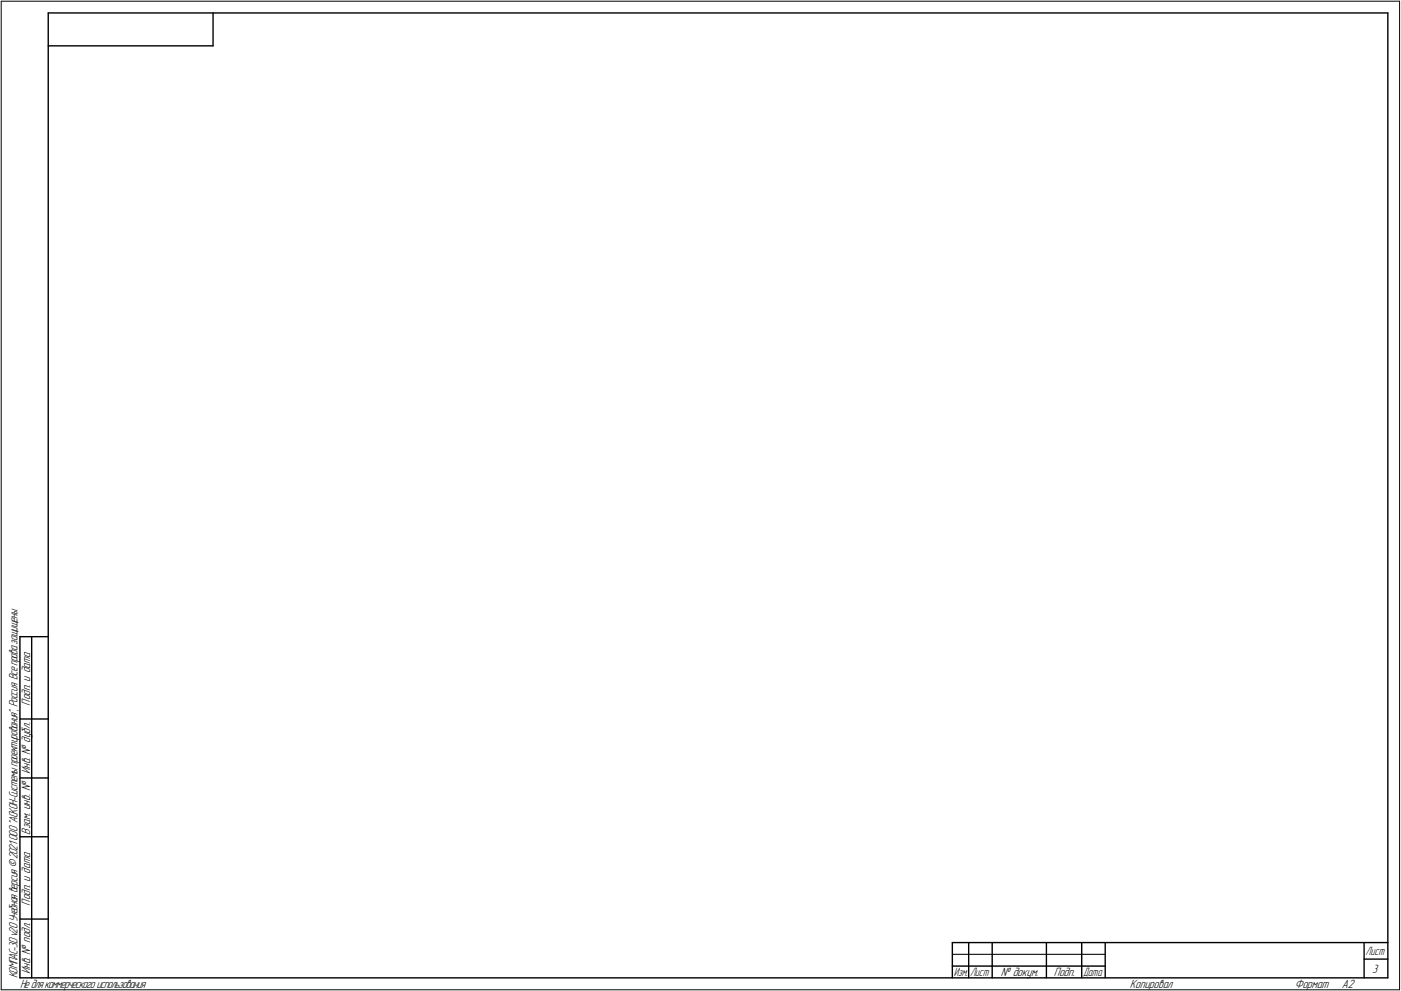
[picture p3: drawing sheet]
<svg xmlns="http://www.w3.org/2000/svg" width="595mm" height="421mm" viewBox="0 0 595 421" stroke-linecap="round" stroke-linejoin="round" font-family="sans-serif">
<defs><g id="words">
<g font-size="5.4">
<text x="12.8" y="299.7" transform="rotate(-90 12.8 299.7)">Подп. и дата</text>
<text x="12.8" y="328.8" transform="rotate(-90 12.8 328.8)">Инв. № дубл.</text>
<text x="12.8" y="354.6" transform="rotate(-90 12.8 354.6)">Взам. инв. №</text>
<text x="12.8" y="384.7" transform="rotate(-90 12.8 384.7)">Подп. и дата</text>
<text x="12.8" y="413.8" transform="rotate(-90 12.8 413.8)">Инв. № подл.</text>
<text x="582.9" y="413.3">3</text>
<text x="7.5" y="415.5" transform="rotate(-90 7.5 415.5)">КОМПАС-3Dv20Учебнаяверсия©2021 ООО&quot;АСКОН-Системыпроектирования&quot;, Россия. Всеправазащищены.</text>
<text x="8.5" y="419.8">Недлякоммерческогоиспользования</text>
<text x="425.2" y="414.8">№ докум.</text>
<text x="447.6" y="414.8">Подп.</text>
<text x="480" y="419.8">Копировал</text>
<text x="550" y="419.8">Формат</text>
<text x="570" y="419.8">A2</text>
</g>
<g font-size="5.3">
<text x="580.1" y="405.8">Лист</text>
<text x="405.1" y="414.8">Изм.</text>
<text x="412.1" y="414.8">Лист</text>
<text x="460.1" y="414.8">Дата</text>
</g>
</g></defs>
<path d="M.5 .5v420zM.5 .5h594zM594.5 .5v420zM404.5 405.5h65zM.5 420.5h594z" fill="none" stroke="#000" stroke-width=".42"/>
<g fill="none" stroke="#000" stroke-width=".59">
<path d="M20.5 5.5v410zM20.5 5.5h569zM20.5 19.5h70zM90.5 5.5v14zM589.5 5.5v410zM8.5 270.5v145zM8.5 270.5h12zM13.5 270.5v145zM8.5 305.5h12zM8.5 330.5h12zM8.5 355.5h12zM8.5 390.5h12z"/>
<path d="M8.5 415.5h12zM20.5 415.5h569zM404.5 400.5h185zM404.5 400.5v15zM404.5 410.5h7zM411.5 400.5v15zM411.5 410.5h10zM421.5 400.5v15zM421.5 410.5h23zM444.5 400.5v15zM444.5 410.5h15zM459.5 400.5v15z"/>
<path d="M459.5 410.5h10zM469.5 400.5v15zM579.5 400.5v15zM579.5 407.5h10z"/>
</g>
<use href="#words"/>
</svg>
